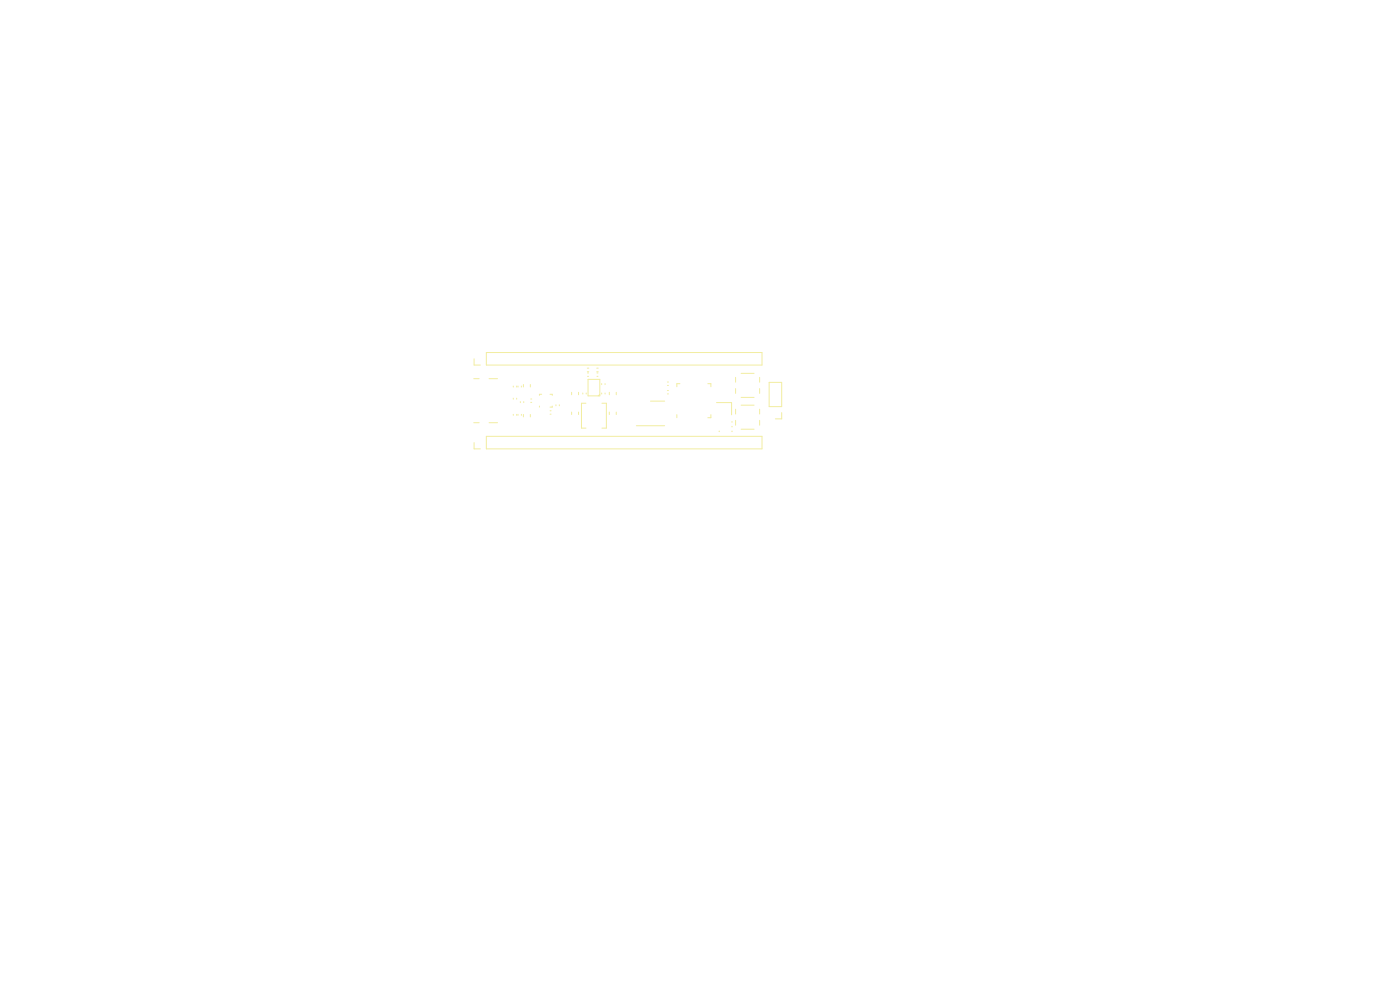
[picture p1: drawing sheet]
<svg xmlns="http://www.w3.org/2000/svg" width="297mm" height="210mm" viewBox="0 0 297 210" stroke-linecap="round" stroke-linejoin="round" font-family="sans-serif">
<g fill="none" stroke="#f2eda1" stroke-width=".21">
<path d="M100.6 76.1v1.3h1.3M103.2 74.8h58.5v2.6h-58.5zM124.6 78.1h.3M124.6 78.9h.3M124.6 79.8h.3M124.6 79.1h.3M126.6 78.1h.3M126.6 78.9h.3M126.6 79.8h.3M126.6 79.1h.3M157.2 79.2h2.8M100.5 80.3h1.2"/>
<path d="M100.5 89.7h1.2M100.6 93.9v1.3h1.3M103.2 92.6h58.5v2.6h-58.5zM103.8 80.3h1.7M103.8 89.7h1.7M108.9 81.9v.2M108.9 84.5v.2M108.9 87.9v.2M109.6 81.9v.2M109.6 84.5v.2M109.6 87.9v.2M109.9 81.9v.2"/>
<path d="M109.9 87.9v.2M110.4 85.2v.2M110.6 81.9v.2M110.6 87.9v.2M111 81.6v.5M111 87.9v.5M111.1 85.2v.2M112.5 81.6v.5M112.5 87.9v.5M112.6 85.4h.2M112.6 84.6h.2M114.4 86.1v.3"/>
<path d="M114.9 83.6h-.5v.3M116.7 83.6h.5v.3M116.7 87.1h.2M116.7 87.9h.2M117.2 86.1v.3h-.5M117.9 85.9v.2M118.7 85.9v.2M121.3 83.2v.5M121.3 87.4v.5M122.7 83.2v.5M122.7 87.4v.5M123.6 83.4v.2"/>
<path d="M124.3 85.5h-.9v5.3h.9M124.4 83.4v.2M124.8 80.5h2.4v3.5h-2.4zM127.2 83.7l-.3 .3M127.6 81.4v.2M127.6 83.4v.2M127.7 85.5h.9v5.3h-.9M128.4 81.4v.2M128.4 83.4v.2M129.3 83.2v.5M129.3 87.4v.5M130.7 83.2v.5"/>
<path d="M130.7 87.4v.5M135 90.3h6M138 85.1h3M141.6 81h.2M141.6 81.8h.2M141.6 82.8h.2M141.6 83.6h.2M143.6 88v.6M144.2 81.4h-.6v.6M150.2 81.4h.6v.6M150.8 88v.6h-.6M152 85.4h3.2v2.6"/>
<path d="M156 80v1.1M156 82.4v1M156 86.8v1M156 89.2v1M157.2 86h2.8M157.2 91.1h2.8M157.2 84.3h2.8M161.2 80v1.1M161.2 82.4v1M161.2 86.8v1M161.2 89.2v1M163.2 81.1h2.6v5.2h-2.6z"/>
<path d="M165.8 87.5v1.4h-1.3"/>
<circle cx="152.6" cy="91.5" r=".05"/>
<circle cx="155.3" cy="89.5" r=".05"/>
<circle cx="155.3" cy="90.5" r=".05"/>
<circle cx="155.3" cy="91.5" r=".05"/>
</g>
</svg>
